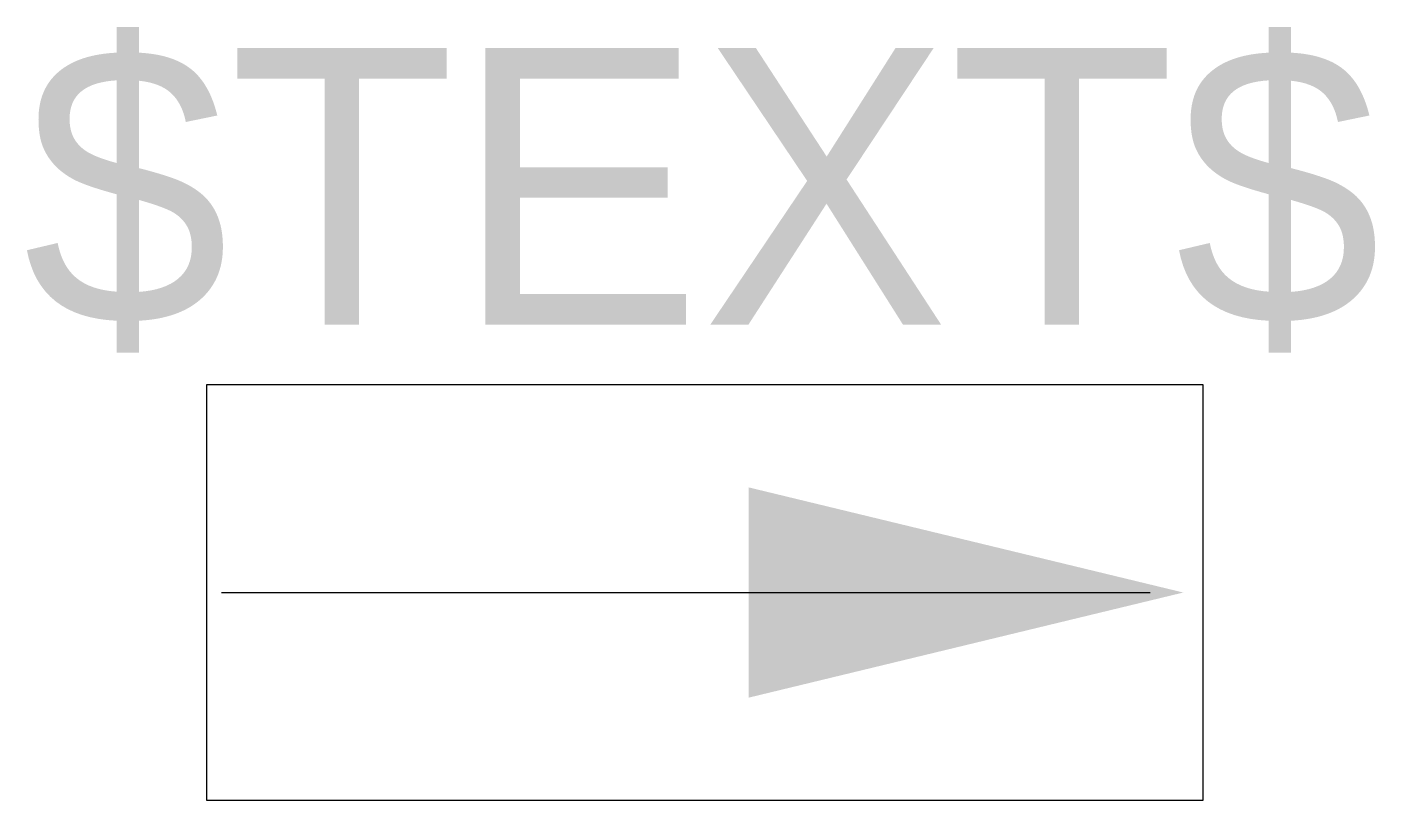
# Model space of a CAD drawing. Extents: x -0.98 to 0.97, y -0.6 to 0.52.
import ezdxf
from ezdxf.enums import TextEntityAlignment as Align

# ---------------------------------------------------------------- set-up
doc = ezdxf.new("R2010")
doc.units = 0
doc.header["$MEASUREMENT"] = 0
doc.styles.add('_TEL_DIM', font='SIMPLEX', dxfattribs={"width": 0.7, "height": 3.5, "bigfont": 'HZTXT'})

msp = doc.modelspace()

# ---------------------------------------------------------------- linework, layer by layer
for p, q in [((-0.72, 0), (-0.72, -0.6)), ((0.72, 0), (-0.72, 0)), ((0.72, -0.6), (0.72, 0)), ((-0.6985, -0.3), (0.6431, -0.3)), ((-0.72, -0.6), (0.72, -0.6))]:
    msp.add_line(p, q)
msp.add_solid([(0.0631, -0.452), (0.6911, -0.3), (0.0631, -0.148)])

# ---------------------------------------------------------------- texts
at = {"color": 7}
msp.add_attdef('$TEXT$', text='1', height=0.4, dxfattribs=at).set_placement((-0.0043, 0.2872), align=Align.MIDDLE_CENTER)
at = {"color": 7, "style": '_TEL_DIM', "flags": 1}
msp.add_attdef('A', text='', height=0.00002, dxfattribs=at).set_placement((0, 0), align=Align.MIDDLE_CENTER)

doc.saveas('drawing.dxf')
